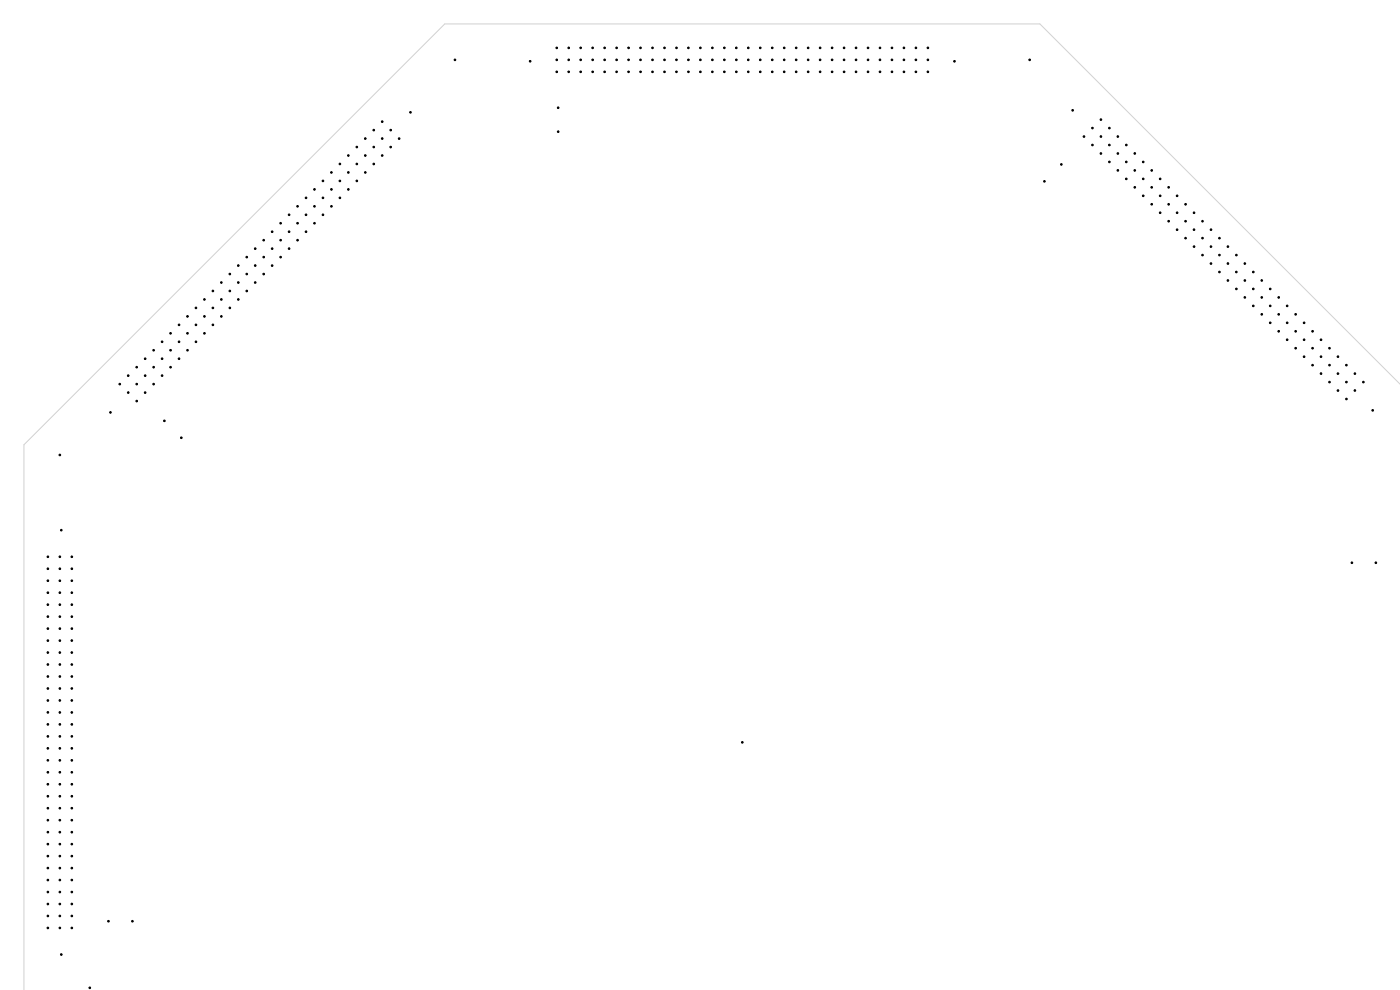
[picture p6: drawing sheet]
<svg xmlns="http://www.w3.org/2000/svg" width="297mm" height="210mm" viewBox="0 0 297 210" stroke-linecap="round" stroke-linejoin="round" font-family="sans-serif">
<path d="M297.1 81.5l-76.5-76.4h-126.2l-89.3 89.3v115.7" fill="none" stroke="#d0d2cd" stroke-width=".21"/>
<g fill="#000" stroke="#000" stroke-width=".21">
<circle cx="96.5" cy="12.7" r=".17"/>
<circle cx="112.5" cy="13" r=".17"/>
<circle cx="118.1" cy="15.2" r=".17"/>
<circle cx="118.1" cy="12.7" r=".17"/>
<circle cx="118.1" cy="10.2" r=".17"/>
<circle cx="120.6" cy="15.2" r=".17"/>
<circle cx="120.6" cy="12.7" r=".17"/>
<circle cx="120.6" cy="10.2" r=".17"/>
<circle cx="123.2" cy="15.2" r=".17"/>
<circle cx="123.2" cy="12.7" r=".17"/>
<circle cx="123.2" cy="10.2" r=".17"/>
<circle cx="125.7" cy="15.2" r=".17"/>
<circle cx="125.7" cy="10.2" r=".17"/>
<circle cx="125.7" cy="12.7" r=".17"/>
<circle cx="128.3" cy="12.7" r=".17"/>
<circle cx="128.3" cy="15.2" r=".17"/>
<circle cx="128.3" cy="10.2" r=".17"/>
<circle cx="130.8" cy="12.7" r=".17"/>
<circle cx="130.8" cy="15.2" r=".17"/>
<circle cx="130.8" cy="10.2" r=".17"/>
<circle cx="133.3" cy="12.7" r=".17"/>
<circle cx="133.3" cy="15.2" r=".17"/>
<circle cx="133.3" cy="10.2" r=".17"/>
<circle cx="135.9" cy="12.7" r=".17"/>
<circle cx="135.9" cy="10.2" r=".17"/>
<circle cx="135.9" cy="15.2" r=".17"/>
<circle cx="138.4" cy="12.7" r=".17"/>
<circle cx="138.4" cy="10.2" r=".17"/>
<circle cx="138.4" cy="15.2" r=".17"/>
<circle cx="141" cy="12.7" r=".17"/>
<circle cx="141" cy="10.2" r=".17"/>
<circle cx="141" cy="15.2" r=".17"/>
<circle cx="143.5" cy="12.7" r=".17"/>
<circle cx="143.5" cy="10.2" r=".17"/>
<circle cx="143.5" cy="15.2" r=".17"/>
<circle cx="146" cy="12.7" r=".17"/>
<circle cx="146" cy="10.2" r=".17"/>
<circle cx="146" cy="15.2" r=".17"/>
<circle cx="148.6" cy="15.2" r=".17"/>
<circle cx="148.6" cy="12.7" r=".17"/>
<circle cx="148.6" cy="10.2" r=".17"/>
<circle cx="151.1" cy="10.2" r=".17"/>
<circle cx="151.1" cy="15.2" r=".17"/>
<circle cx="151.1" cy="12.7" r=".17"/>
<circle cx="153.7" cy="12.7" r=".17"/>
<circle cx="153.7" cy="10.2" r=".17"/>
<circle cx="153.7" cy="15.2" r=".17"/>
<circle cx="156.2" cy="12.7" r=".17"/>
<circle cx="156.2" cy="15.2" r=".17"/>
<circle cx="156.2" cy="10.2" r=".17"/>
<circle cx="158.7" cy="12.7" r=".17"/>
<circle cx="158.7" cy="10.2" r=".17"/>
<circle cx="158.7" cy="15.2" r=".17"/>
<circle cx="161.3" cy="12.7" r=".17"/>
<circle cx="161.3" cy="15.2" r=".17"/>
<circle cx="161.3" cy="10.2" r=".17"/>
<circle cx="163.8" cy="12.7" r=".17"/>
<circle cx="163.8" cy="15.2" r=".17"/>
<circle cx="163.8" cy="10.2" r=".17"/>
<circle cx="166.4" cy="10.2" r=".17"/>
<circle cx="166.4" cy="15.2" r=".17"/>
<circle cx="166.4" cy="12.7" r=".17"/>
<circle cx="168.9" cy="12.7" r=".17"/>
<circle cx="168.9" cy="10.2" r=".17"/>
<circle cx="168.9" cy="15.2" r=".17"/>
<circle cx="171.4" cy="10.2" r=".17"/>
<circle cx="171.4" cy="15.2" r=".17"/>
<circle cx="171.4" cy="12.7" r=".17"/>
<circle cx="174" cy="12.7" r=".17"/>
<circle cx="174" cy="10.2" r=".17"/>
<circle cx="174" cy="15.2" r=".17"/>
<circle cx="176.5" cy="12.7" r=".17"/>
<circle cx="176.5" cy="15.2" r=".17"/>
<circle cx="176.5" cy="10.2" r=".17"/>
<circle cx="179.1" cy="12.7" r=".17"/>
<circle cx="179.1" cy="10.2" r=".17"/>
<circle cx="179.1" cy="15.2" r=".17"/>
<circle cx="181.6" cy="10.2" r=".17"/>
<circle cx="181.6" cy="15.2" r=".17"/>
<circle cx="181.6" cy="12.7" r=".17"/>
<circle cx="184.1" cy="10.2" r=".17"/>
<circle cx="184.1" cy="15.2" r=".17"/>
<circle cx="184.1" cy="12.7" r=".17"/>
<circle cx="186.7" cy="10.2" r=".17"/>
<circle cx="186.7" cy="15.2" r=".17"/>
<circle cx="186.7" cy="12.7" r=".17"/>
<circle cx="189.2" cy="10.2" r=".17"/>
<circle cx="189.2" cy="15.2" r=".17"/>
<circle cx="189.2" cy="12.7" r=".17"/>
<circle cx="191.8" cy="10.2" r=".17"/>
<circle cx="191.8" cy="12.7" r=".17"/>
<circle cx="191.8" cy="15.2" r=".17"/>
<circle cx="194.3" cy="10.2" r=".17"/>
<circle cx="194.3" cy="12.7" r=".17"/>
<circle cx="194.3" cy="15.2" r=".17"/>
<circle cx="196.8" cy="10.2" r=".17"/>
<circle cx="196.8" cy="15.2" r=".17"/>
<circle cx="196.8" cy="12.7" r=".17"/>
<circle cx="202.5" cy="13" r=".17"/>
<circle cx="218.4" cy="12.7" r=".17"/>
<circle cx="68.5" cy="38.4" r=".17"/>
<circle cx="70.3" cy="36.6" r=".17"/>
<circle cx="72.1" cy="38.4" r=".17"/>
<circle cx="72.1" cy="34.8" r=".17"/>
<circle cx="73.9" cy="33" r=".17"/>
<circle cx="73.9" cy="36.6" r=".17"/>
<circle cx="75.7" cy="38.4" r=".17"/>
<circle cx="75.7" cy="31.2" r=".17"/>
<circle cx="75.7" cy="34.8" r=".17"/>
<circle cx="77.5" cy="29.4" r=".17"/>
<circle cx="77.5" cy="33" r=".17"/>
<circle cx="77.5" cy="36.6" r=".17"/>
<circle cx="79.3" cy="31.2" r=".17"/>
<circle cx="79.3" cy="27.6" r=".17"/>
<circle cx="79.3" cy="34.8" r=".17"/>
<circle cx="81.1" cy="33" r=".17"/>
<circle cx="81.1" cy="29.4" r=".17"/>
<circle cx="81.1" cy="25.8" r=".17"/>
<circle cx="82.9" cy="31.2" r=".17"/>
<circle cx="82.9" cy="27.6" r=".17"/>
<circle cx="84.7" cy="29.4" r=".18"/>
<circle cx="87.1" cy="23.8" r=".17"/>
<circle cx="118.4" cy="27.9" r=".17"/>
<circle cx="118.4" cy="22.9" r=".17"/>
<circle cx="221.6" cy="38.5" r=".17"/>
<circle cx="225.2" cy="34.9" r=".18"/>
<circle cx="227.6" cy="23.4" r=".17"/>
<circle cx="230" cy="29" r=".17"/>
<circle cx="231.8" cy="27.2" r=".17"/>
<circle cx="231.8" cy="30.8" r=".17"/>
<circle cx="233.6" cy="25.4" r=".17"/>
<circle cx="233.6" cy="32.6" r=".17"/>
<circle cx="233.6" cy="29" r=".17"/>
<circle cx="235.3" cy="34.4" r=".17"/>
<circle cx="235.3" cy="27.2" r=".17"/>
<circle cx="235.3" cy="30.8" r=".17"/>
<circle cx="237.1" cy="36.1" r=".17"/>
<circle cx="237.1" cy="32.6" r=".17"/>
<circle cx="237.1" cy="29" r=".17"/>
<circle cx="238.9" cy="34.4" r=".17"/>
<circle cx="238.9" cy="30.8" r=".17"/>
<circle cx="238.9" cy="37.9" r=".17"/>
<circle cx="240.7" cy="36.1" r=".17"/>
<circle cx="240.7" cy="32.6" r=".17"/>
<circle cx="240.7" cy="39.7" r=".17"/>
<circle cx="242.5" cy="34.4" r=".17"/>
<circle cx="242.5" cy="37.9" r=".17"/>
<circle cx="244.3" cy="36.1" r=".17"/>
<circle cx="244.3" cy="39.7" r=".17"/>
<circle cx="246.1" cy="37.9" r=".18"/>
<circle cx="247.9" cy="39.7" r=".18"/>
<circle cx="47" cy="59.9" r=".17"/>
<circle cx="48.8" cy="58.1" r=".17"/>
<circle cx="50.6" cy="56.3" r=".17"/>
<circle cx="50.6" cy="59.9" r=".17"/>
<circle cx="52.3" cy="54.5" r=".17"/>
<circle cx="52.3" cy="58.1" r=".17"/>
<circle cx="54.1" cy="56.3" r=".17"/>
<circle cx="54.1" cy="59.9" r=".17"/>
<circle cx="54.1" cy="52.7" r=".17"/>
<circle cx="55.9" cy="54.5" r=".17"/>
<circle cx="55.9" cy="51" r=".17"/>
<circle cx="55.9" cy="58.1" r=".17"/>
<circle cx="57.7" cy="56.3" r=".18"/>
<circle cx="57.7" cy="49.2" r=".18"/>
<circle cx="57.7" cy="52.7" r=".18"/>
<circle cx="59.5" cy="47.4" r=".17"/>
<circle cx="59.5" cy="51" r=".18"/>
<circle cx="59.5" cy="54.5" r=".18"/>
<circle cx="61.3" cy="49.2" r=".17"/>
<circle cx="61.3" cy="52.7" r=".17"/>
<circle cx="61.3" cy="45.6" r=".17"/>
<circle cx="63.1" cy="47.4" r=".17"/>
<circle cx="63.1" cy="51" r=".17"/>
<circle cx="63.1" cy="43.8" r=".18"/>
<circle cx="64.9" cy="42" r=".17"/>
<circle cx="64.9" cy="49.2" r=".17"/>
<circle cx="64.9" cy="45.6" r=".18"/>
<circle cx="66.7" cy="47.4" r=".17"/>
<circle cx="66.7" cy="40.2" r=".17"/>
<circle cx="66.7" cy="43.8" r=".18"/>
<circle cx="68.5" cy="42" r=".17"/>
<circle cx="68.5" cy="45.6" r=".18"/>
<circle cx="70.3" cy="40.2" r=".17"/>
<circle cx="70.3" cy="43.8" r=".18"/>
<circle cx="72.1" cy="42" r=".17"/>
<circle cx="73.9" cy="40.2" r=".17"/>
<circle cx="242.5" cy="41.5" r=".17"/>
<circle cx="244.3" cy="43.3" r=".17"/>
<circle cx="246.1" cy="41.5" r=".18"/>
<circle cx="246.1" cy="45.1" r=".18"/>
<circle cx="247.9" cy="43.3" r=".18"/>
<circle cx="247.9" cy="46.9" r=".18"/>
<circle cx="249.7" cy="41.5" r=".17"/>
<circle cx="249.7" cy="45.1" r=".17"/>
<circle cx="249.7" cy="48.7" r=".17"/>
<circle cx="251.5" cy="43.3" r=".17"/>
<circle cx="251.5" cy="46.9" r=".17"/>
<circle cx="251.5" cy="50.5" r=".18"/>
<circle cx="253.3" cy="52.3" r=".17"/>
<circle cx="253.3" cy="45.1" r=".17"/>
<circle cx="253.3" cy="48.7" r=".18"/>
<circle cx="255.1" cy="46.9" r=".17"/>
<circle cx="255.1" cy="54.1" r=".17"/>
<circle cx="255.1" cy="50.5" r=".17"/>
<circle cx="256.9" cy="55.9" r=".18"/>
<circle cx="256.9" cy="52.3" r=".18"/>
<circle cx="256.9" cy="48.7" r=".18"/>
<circle cx="258.7" cy="57.7" r=".18"/>
<circle cx="258.7" cy="54.1" r=".18"/>
<circle cx="258.7" cy="50.5" r=".18"/>
<circle cx="260.5" cy="59.5" r=".18"/>
<circle cx="260.5" cy="55.9" r=".18"/>
<circle cx="260.5" cy="52.3" r=".18"/>
<circle cx="262.3" cy="57.7" r=".18"/>
<circle cx="262.3" cy="54.1" r=".18"/>
<circle cx="264.1" cy="59.5" r=".18"/>
<circle cx="264.1" cy="55.9" r=".18"/>
<circle cx="265.9" cy="57.7" r=".18"/>
<circle cx="267.7" cy="59.5" r=".18"/>
<circle cx="27.2" cy="79.7" r=".17"/>
<circle cx="29" cy="77.9" r=".17"/>
<circle cx="30.8" cy="76.1" r=".17"/>
<circle cx="30.8" cy="79.7" r=".17"/>
<circle cx="32.6" cy="74.3" r=".18"/>
<circle cx="32.6" cy="77.9" r=".18"/>
<circle cx="34.4" cy="79.7" r=".18"/>
<circle cx="34.4" cy="76.1" r=".18"/>
<circle cx="34.4" cy="72.5" r=".18"/>
<circle cx="36.2" cy="77.9" r=".17"/>
<circle cx="36.2" cy="74.3" r=".17"/>
<circle cx="36.2" cy="70.7" r=".18"/>
<circle cx="38" cy="76.1" r=".17"/>
<circle cx="38" cy="68.9" r=".17"/>
<circle cx="38" cy="72.5" r=".18"/>
<circle cx="39.8" cy="67.1" r=".17"/>
<circle cx="39.8" cy="74.3" r=".17"/>
<circle cx="39.8" cy="70.7" r=".18"/>
<circle cx="41.6" cy="65.3" r=".17"/>
<circle cx="41.6" cy="68.9" r=".17"/>
<circle cx="41.6" cy="72.5" r=".18"/>
<circle cx="43.4" cy="63.5" r=".17"/>
<circle cx="43.4" cy="67.1" r=".17"/>
<circle cx="43.4" cy="70.7" r=".18"/>
<circle cx="45.2" cy="65.3" r=".17"/>
<circle cx="45.2" cy="68.9" r=".17"/>
<circle cx="45.2" cy="61.7" r=".17"/>
<circle cx="47" cy="63.5" r=".17"/>
<circle cx="47" cy="67.1" r=".17"/>
<circle cx="48.8" cy="65.3" r=".17"/>
<circle cx="48.8" cy="61.7" r=".17"/>
<circle cx="50.6" cy="63.5" r=".17"/>
<circle cx="52.3" cy="61.7" r=".17"/>
<circle cx="262.3" cy="61.3" r=".18"/>
<circle cx="264.1" cy="63.1" r=".18"/>
<circle cx="265.9" cy="64.9" r=".18"/>
<circle cx="265.9" cy="61.3" r=".18"/>
<circle cx="267.7" cy="63.1" r=".18"/>
<circle cx="267.7" cy="66.7" r=".18"/>
<circle cx="269.5" cy="68.5" r=".17"/>
<circle cx="269.5" cy="64.9" r=".17"/>
<circle cx="269.5" cy="61.3" r=".17"/>
<circle cx="271.3" cy="66.7" r=".17"/>
<circle cx="271.3" cy="63.1" r=".17"/>
<circle cx="271.3" cy="70.3" r=".17"/>
<circle cx="273.1" cy="68.5" r=".18"/>
<circle cx="273.1" cy="72.1" r=".18"/>
<circle cx="273.1" cy="64.9" r=".18"/>
<circle cx="274.9" cy="66.7" r=".18"/>
<circle cx="274.9" cy="70.3" r=".18"/>
<circle cx="274.9" cy="73.9" r=".18"/>
<circle cx="276.7" cy="68.5" r=".18"/>
<circle cx="276.7" cy="72.1" r=".18"/>
<circle cx="276.7" cy="75.7" r=".18"/>
<circle cx="278.5" cy="70.3" r=".18"/>
<circle cx="278.5" cy="77.5" r=".18"/>
<circle cx="278.5" cy="73.9" r=".18"/>
<circle cx="280.2" cy="72.1" r=".18"/>
<circle cx="280.2" cy="79.3" r=".18"/>
<circle cx="280.2" cy="75.7" r=".18"/>
<circle cx="282" cy="77.5" r=".18"/>
<circle cx="282" cy="73.9" r=".18"/>
<circle cx="283.8" cy="79.3" r=".18"/>
<circle cx="283.8" cy="75.7" r=".18"/>
<circle cx="285.6" cy="77.5" r=".18"/>
<circle cx="287.4" cy="79.3" r=".17"/>
<circle cx="12.7" cy="96.5" r=".17"/>
<circle cx="23.4" cy="87.5" r=".17"/>
<circle cx="25.4" cy="81.5" r=".17"/>
<circle cx="27.2" cy="83.3" r=".17"/>
<circle cx="29" cy="81.5" r=".17"/>
<circle cx="29" cy="85.1" r=".17"/>
<circle cx="30.8" cy="83.3" r=".17"/>
<circle cx="32.6" cy="81.5" r=".18"/>
<circle cx="34.9" cy="89.3" r=".17"/>
<circle cx="38.5" cy="92.9" r=".17"/>
<circle cx="282" cy="81.1" r=".18"/>
<circle cx="283.8" cy="82.8" r=".18"/>
<circle cx="285.6" cy="84.6" r=".18"/>
<circle cx="285.6" cy="81.1" r=".18"/>
<circle cx="287.4" cy="82.8" r=".17"/>
<circle cx="289.2" cy="81.1" r=".17"/>
<circle cx="291.2" cy="87" r=".17"/>
<circle cx="10.2" cy="118.1" r=".17"/>
<circle cx="12.7" cy="118.1" r=".17"/>
<circle cx="13" cy="112.5" r=".17"/>
<circle cx="15.2" cy="118.1" r=".17"/>
<circle cx="286.8" cy="119.4" r=".18"/>
<circle cx="291.9" cy="119.4" r=".18"/>
<circle cx="10.2" cy="123.2" r=".17"/>
<circle cx="10.2" cy="125.7" r=".17"/>
<circle cx="10.2" cy="120.6" r=".17"/>
<circle cx="10.2" cy="135.9" r=".17"/>
<circle cx="10.2" cy="128.3" r=".17"/>
<circle cx="10.2" cy="130.8" r=".17"/>
<circle cx="10.2" cy="138.4" r=".17"/>
<circle cx="10.2" cy="133.3" r=".17"/>
<circle cx="12.7" cy="125.7" r=".17"/>
<circle cx="12.7" cy="123.2" r=".17"/>
<circle cx="12.7" cy="120.6" r=".17"/>
<circle cx="12.7" cy="135.9" r=".17"/>
<circle cx="12.7" cy="138.4" r=".17"/>
<circle cx="12.7" cy="133.3" r=".17"/>
<circle cx="12.7" cy="128.3" r=".17"/>
<circle cx="12.7" cy="130.8" r=".17"/>
<circle cx="15.2" cy="125.7" r=".17"/>
<circle cx="15.2" cy="123.2" r=".17"/>
<circle cx="15.2" cy="120.6" r=".17"/>
<circle cx="15.2" cy="135.9" r=".17"/>
<circle cx="15.2" cy="128.3" r=".17"/>
<circle cx="15.2" cy="138.4" r=".17"/>
<circle cx="15.2" cy="133.3" r=".17"/>
<circle cx="15.2" cy="130.8" r=".17"/>
<circle cx="10.2" cy="141" r=".17"/>
<circle cx="10.2" cy="153.7" r=".17"/>
<circle cx="10.2" cy="148.6" r=".17"/>
<circle cx="10.2" cy="146" r=".17"/>
<circle cx="10.2" cy="151.1" r=".17"/>
<circle cx="10.2" cy="158.7" r=".17"/>
<circle cx="10.2" cy="143.5" r=".17"/>
<circle cx="10.2" cy="156.2" r=".17"/>
<circle cx="12.7" cy="156.2" r=".17"/>
<circle cx="12.7" cy="148.6" r=".17"/>
<circle cx="12.7" cy="141" r=".17"/>
<circle cx="12.7" cy="158.7" r=".17"/>
<circle cx="12.7" cy="143.5" r=".17"/>
<circle cx="12.7" cy="153.7" r=".17"/>
<circle cx="12.7" cy="151.1" r=".17"/>
<circle cx="12.7" cy="146" r=".17"/>
<circle cx="15.2" cy="141" r=".17"/>
<circle cx="15.2" cy="153.7" r=".17"/>
<circle cx="15.2" cy="148.6" r=".17"/>
<circle cx="15.2" cy="156.2" r=".17"/>
<circle cx="15.2" cy="158.7" r=".17"/>
<circle cx="15.2" cy="143.5" r=".17"/>
<circle cx="15.2" cy="151.1" r=".17"/>
<circle cx="15.2" cy="146" r=".17"/>
<circle cx="157.5" cy="157.5" r=".17"/>
<circle cx="10.2" cy="168.9" r=".17"/>
<circle cx="10.2" cy="174" r=".17"/>
<circle cx="10.2" cy="161.3" r=".17"/>
<circle cx="10.2" cy="179.1" r=".17"/>
<circle cx="10.2" cy="171.4" r=".17"/>
<circle cx="10.2" cy="163.8" r=".17"/>
<circle cx="10.2" cy="166.4" r=".17"/>
<circle cx="10.2" cy="176.5" r=".17"/>
<circle cx="12.7" cy="163.8" r=".17"/>
<circle cx="12.7" cy="161.3" r=".17"/>
<circle cx="12.7" cy="179.1" r=".17"/>
<circle cx="12.7" cy="171.4" r=".17"/>
<circle cx="12.7" cy="174" r=".17"/>
<circle cx="12.7" cy="166.4" r=".17"/>
<circle cx="12.7" cy="176.5" r=".17"/>
<circle cx="12.7" cy="168.9" r=".17"/>
<circle cx="15.2" cy="161.3" r=".17"/>
<circle cx="15.2" cy="171.4" r=".17"/>
<circle cx="15.2" cy="174" r=".17"/>
<circle cx="15.2" cy="166.4" r=".17"/>
<circle cx="15.2" cy="179.1" r=".17"/>
<circle cx="15.2" cy="163.8" r=".17"/>
<circle cx="15.2" cy="176.5" r=".17"/>
<circle cx="15.2" cy="168.9" r=".17"/>
<circle cx="10.2" cy="184.1" r=".17"/>
<circle cx="10.2" cy="181.6" r=".17"/>
<circle cx="10.2" cy="194.3" r=".17"/>
<circle cx="10.2" cy="191.8" r=".17"/>
<circle cx="10.2" cy="196.8" r=".17"/>
<circle cx="10.2" cy="189.2" r=".17"/>
<circle cx="10.2" cy="186.7" r=".17"/>
<circle cx="12.7" cy="184.1" r=".17"/>
<circle cx="12.7" cy="181.6" r=".17"/>
<circle cx="12.7" cy="194.3" r=".17"/>
<circle cx="12.7" cy="191.8" r=".17"/>
<circle cx="12.7" cy="196.8" r=".17"/>
<circle cx="12.7" cy="189.2" r=".17"/>
<circle cx="12.7" cy="186.7" r=".17"/>
<circle cx="15.2" cy="184.1" r=".17"/>
<circle cx="15.2" cy="181.6" r=".17"/>
<circle cx="15.2" cy="194.3" r=".17"/>
<circle cx="15.2" cy="191.8" r=".17"/>
<circle cx="15.2" cy="196.8" r=".17"/>
<circle cx="15.2" cy="189.2" r=".17"/>
<circle cx="15.2" cy="186.7" r=".17"/>
<circle cx="23" cy="195.4" r=".17"/>
<circle cx="28.1" cy="195.4" r=".17"/>
<circle cx="13" cy="202.5" r=".17"/>
<circle cx="19" cy="209.5" r=".17"/>
</g>
</svg>
